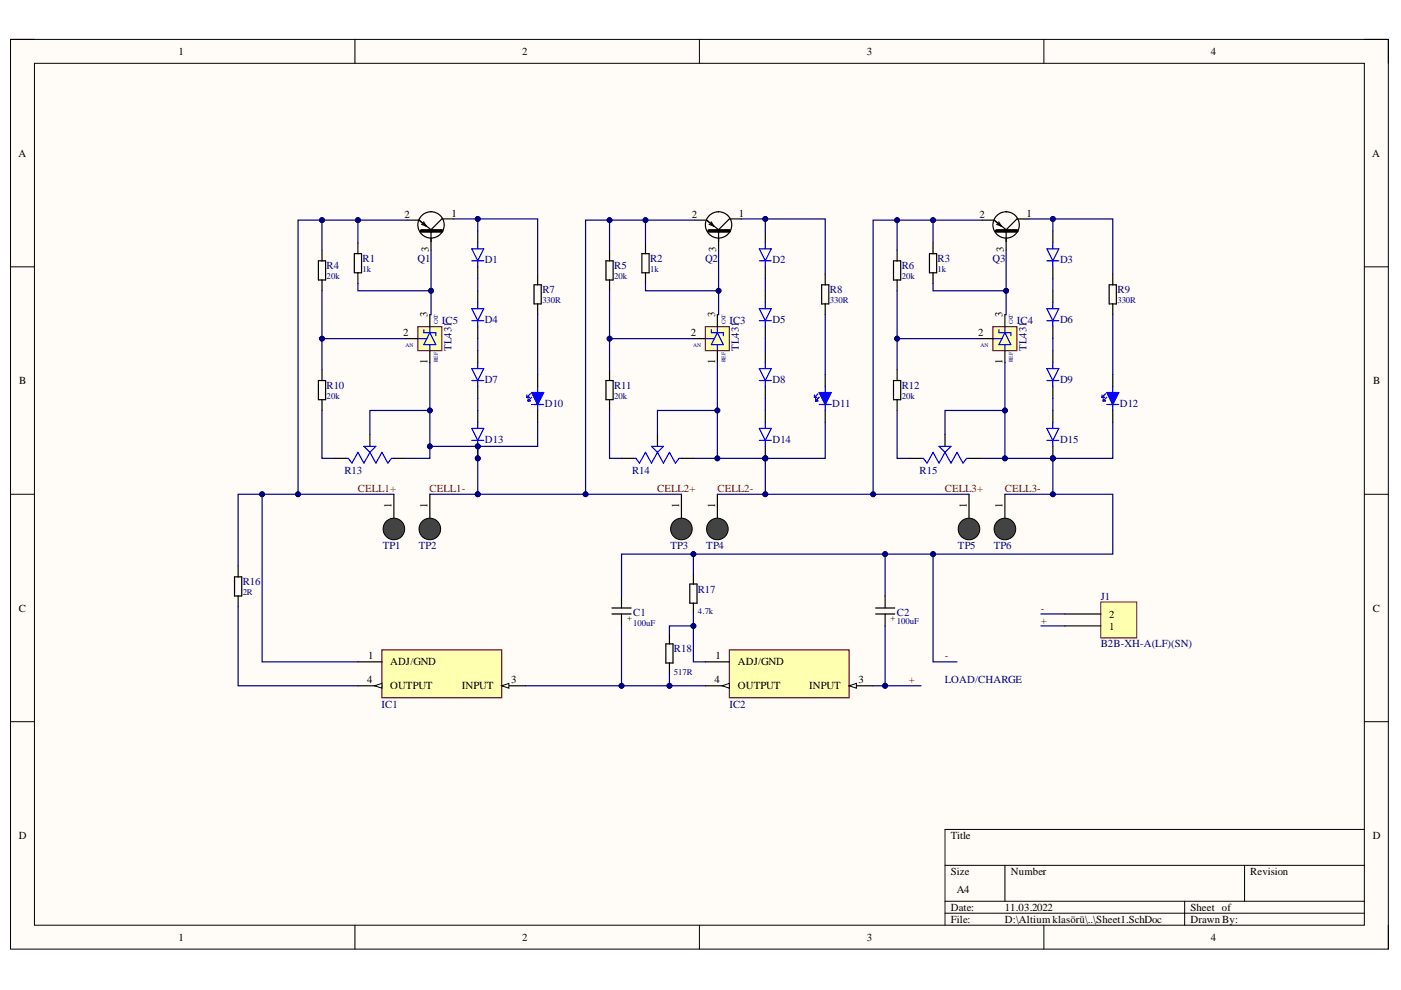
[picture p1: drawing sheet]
<svg xmlns="http://www.w3.org/2000/svg" width="297mm" height="210mm" viewBox="0 0 297 210" stroke-linecap="round" stroke-linejoin="round" font-family="sans-serif">
<defs><g id="words">
<g font-size="2.3">
<text x="37.9" y="11.7">1</text>
<text x="110.7" y="11.7">2</text>
<text x="183.8" y="11.7">3</text>
<text x="256.7" y="11.7">4</text>
<text x="3.9" y="33.3">A</text>
<text x="290.9" y="33.3">A</text>
<text x="85.7" y="46.2">2</text>
<text x="95.7" y="46">1</text>
<text x="146.7" y="46.2">2</text>
<text x="156.7" y="46">1</text>
<text x="207.7" y="46.2">2</text>
<text x="217.6" y="46">1</text>
<text x="90.9" y="53.5" transform="rotate(-90 90.9 53.5)">3</text>
<text x="151.9" y="53.5" transform="rotate(-90 151.9 53.5)">3</text>
<text x="212.8" y="53.5" transform="rotate(-90 212.8 53.5)">3</text>
<text x="85.5" y="71.3">2</text>
<text x="90.6" y="67.2" transform="rotate(-90 90.6 67.2)">3</text>
<text x="146.4" y="71.3">2</text>
<text x="151.6" y="67.2" transform="rotate(-90 151.6 67.2)">3</text>
<text x="207.4" y="71.3">2</text>
<text x="212.6" y="67.2" transform="rotate(-90 212.6 67.2)">3</text>
<text x="90.6" y="77.2" transform="rotate(-90 90.6 77.2)">1</text>
<text x="151.6" y="77.2" transform="rotate(-90 151.6 77.2)">1</text>
<text x="212.6" y="77.2" transform="rotate(-90 212.6 77.2)">1</text>
<text x="4.1" y="81.4">B</text>
<text x="291.1" y="81.4">B</text>
<text x="83" y="107.8" transform="rotate(-90 83 107.8)">1</text>
<text x="90.6" y="107.8" transform="rotate(-90 90.6 107.8)">1</text>
<text x="144" y="107.8" transform="rotate(-90 144 107.8)">1</text>
<text x="151.6" y="107.8" transform="rotate(-90 151.6 107.8)">1</text>
<text x="205" y="107.8" transform="rotate(-90 205 107.8)">1</text>
<text x="212.6" y="107.8" transform="rotate(-90 212.6 107.8)">1</text>
<text x="4" y="129.7">C</text>
<text x="235.1" y="130.9">2</text>
<text x="291" y="129.7">C</text>
<text x="235.1" y="133.5">1</text>
<text x="78" y="139.8">1</text>
<text x="82.7" y="141.1">ADJ/GND</text>
<text x="151.7" y="139.8">1</text>
<text x="156.4" y="141.1">ADJ/GND</text>
<text x="77.9" y="144.9">4</text>
<text x="82.7" y="146.2">OUTPUT</text>
<text x="97.9" y="146.2">INPUT</text>
<text x="108.4" y="144.9">3</text>
<text x="151.5" y="144.9">4</text>
<text x="156.4" y="146.2">OUTPUT</text>
<text x="171.6" y="146.2">INPUT</text>
<text x="182" y="144.9">3</text>
<text x="4" y="177.9">D</text>
<text x="201.6" y="177.9">Title</text>
<text x="291" y="177.9">D</text>
<text x="201.6" y="185.5">Size</text>
<text x="214.3" y="185.5">Number</text>
<text x="265.1" y="185.5">Revision</text>
<text x="202.8" y="189.3">A4</text>
<text x="201.6" y="193.1">Date:</text>
<text x="201.6" y="195.7">File:</text>
<text x="213.1" y="193.1">11.03.2022</text>
<text x="213.1" y="195.7">D:\Altium klasörü\..\Sheet1.SchDoc</text>
<text x="252.4" y="193.1">Sheet of</text>
<text x="252.4" y="195.7">Drawn By:</text>
<text x="37.9" y="199.5">1</text>
<text x="110.7" y="199.5">2</text>
<text x="183.8" y="199.5">3</text>
<text x="256.7" y="199.5">4</text>
</g>
<g font-size="2.3" fill="#000080">
<text x="69.2" y="57.1">R4</text>
<text x="76.9" y="55.6">R1</text>
<text x="88.5" y="55.6">Q1</text>
<text x="102.8" y="55.8">D1</text>
<text x="130.2" y="57.1">R5</text>
<text x="137.8" y="55.6">R2</text>
<text x="149.5" y="55.6">Q2</text>
<text x="163.8" y="55.8">D2</text>
<text x="191.2" y="57.1">R6</text>
<text x="198.8" y="55.6">R3</text>
<text x="210.5" y="55.6">Q3</text>
<text x="224.7" y="55.8">D3</text>
<text x="115" y="62.2">R7</text>
<text x="176" y="62.2">R8</text>
<text x="236.9" y="62.2">R9</text>
<text x="93.7" y="68.8">IC5</text>
<text x="102.8" y="68.5">D4</text>
<text x="154.6" y="68.6">IC3</text>
<text x="163.8" y="68.5">D5</text>
<text x="215.6" y="68.6">IC4</text>
<text x="224.7" y="68.5">D6</text>
<text x="95.7" y="74.3" transform="rotate(-90 95.7 74.3)">TL431</text>
<text x="156.7" y="74.3" transform="rotate(-90 156.7 74.3)">TL431</text>
<text x="217.6" y="74.3" transform="rotate(-90 217.6 74.3)">TL431</text>
<text x="69.2" y="82.5">R10</text>
<text x="102.8" y="81.2">D7</text>
<text x="130.2" y="82.5">R11</text>
<text x="163.8" y="81.2">D8</text>
<text x="191.2" y="82.5">R12</text>
<text x="224.7" y="81.2">D9</text>
<text x="115.5" y="86.3">D10</text>
<text x="176.5" y="86.3">D11</text>
<text x="237.4" y="86.3">D12</text>
<text x="102.8" y="93.9">D13</text>
<text x="163.8" y="93.9">D14</text>
<text x="224.7" y="93.9">D15</text>
<text x="73.1" y="100.5">R13</text>
<text x="134" y="100.5">R14</text>
<text x="195" y="100.5">R15</text>
<text x="81.2" y="116.5">TP1</text>
<text x="88.8" y="116.5">TP2</text>
<text x="142.1" y="116.5">TP3</text>
<text x="149.7" y="116.5">TP4</text>
<text x="203.1" y="116.5">TP5</text>
<text x="210.7" y="116.5">TP6</text>
<text x="51.5" y="124.1">R16</text>
<text x="148" y="125.6">R17</text>
<text x="134.3" y="130.7">C1</text>
<text x="190.2" y="130.7">C2</text>
<text x="233.4" y="127.1">J1</text>
<text x="233.4" y="137.3">B2B-XH-A(LF)(SN)</text>
<text x="142.9" y="138.3">R18</text>
<text x="200.3" y="144.9">LOAD/CHARGE</text>
<text x="80.9" y="150">IC1</text>
<text x="154.6" y="150">IC2</text>
</g>
<g font-size="2.3" fill="#800000">
<text x="75.8" y="104.3">CELL1+</text>
<text x="91.1" y="104.3">CELL1-</text>
<text x="139.3" y="104.3">CELL2+</text>
<text x="152.1" y="104.3">CELL2-</text>
<text x="200.3" y="104.3">CELL3+</text>
<text x="213.1" y="104.3">CELL3-</text>
<text x="220.7" y="129.7">-</text>
<text x="220.7" y="132.2">+</text>
<text x="200.3" y="139.8">-</text>
<text x="192.7" y="144.9">+</text>
</g>
<g font-size="1.9" fill="#000080">
<text x="69.2" y="59.2">20k</text>
<text x="76.9" y="57.7">1k</text>
<text x="130.2" y="59.2">20k</text>
<text x="137.8" y="57.7">1k</text>
<text x="191.2" y="59.2">20k</text>
<text x="198.8" y="57.7">1k</text>
<text x="115" y="64.3">330R</text>
<text x="176" y="64.3">330R</text>
<text x="236.9" y="64.3">330R</text>
<text x="69.2" y="84.7">20k</text>
<text x="130.2" y="84.7">20k</text>
<text x="191.2" y="84.7">20k</text>
<text x="51.5" y="126.2">2R</text>
<text x="148" y="130.3">4.7k</text>
<text x="134.3" y="132.8">100uF</text>
<text x="190.2" y="132.3">100uF</text>
<text x="142.9" y="143">517R</text>
</g>
<g font-size="1.9">
<text x="133.9" y="131.7" transform="rotate(-90 133.9 131.7)">+</text>
<text x="189.8" y="131.7" transform="rotate(-90 189.8 131.7)">+</text>
</g>
<g font-size="1.2" fill="#000080">
<text x="92.8" y="68.8" transform="rotate(-90 92.8 68.8)">CAT</text>
<text x="153.8" y="68.8" transform="rotate(-90 153.8 68.8)">CAT</text>
<text x="214.8" y="68.8" transform="rotate(-90 214.8 68.8)">CAT</text>
<text x="86" y="73.6">AN</text>
<text x="92.8" y="76.8" transform="rotate(-90 92.8 76.8)">REF</text>
<text x="147" y="73.6">AN</text>
<text x="153.8" y="76.8" transform="rotate(-90 153.8 76.8)">REF</text>
<text x="207.9" y="73.6">AN</text>
<text x="214.8" y="76.8" transform="rotate(-90 214.8 76.8)">REF</text>
</g>
</g></defs>
<path d="M2.2 8.4h292.2v192.8h-292.2z" fill-rule="evenodd" fill="#fffcf8"/>
<path d="M2.2 8.4h292.2v192.8h-292.2z" fill="none" stroke="#000" stroke-width=".21"/>
<path d="M7.3 13.4h282v182.8h-282z" fill-rule="evenodd" fill="#fffcf8"/>
<g fill="none" stroke="#000" stroke-width=".21">
<path d="M2.2 8.3h5.1M7.3 13.4h282v182.8h-282zM75.3 8.3v5.1M148.3 8.3v5.1M221.3 8.4v5M289.3 8.4h5.1v5M2.2 56.6h5.1M289.3 56.6h5.1M2.2 104.8h5.1M289.3 104.8h5.1M2.2 153h5.1M289.3 153h5.1"/>
<path d="M289.3 175.9h-88.9v20.3M75.3 196.2v5M148.3 196.2v5M200.4 183.5h88.9M200.4 191.1h88.9M200.4 193.6h88.9M213.1 183.5v7.6M221.3 196.2v5M251.2 191.1v5.1M263.9 183.5v7.6M294.4 196.2v5"/>
</g>
<path d="M67.5 55.3h1.5v4.1h-1.5zM68.3 53v2.3M68.3 59.4v2.2M68.3 78.4v2.3M67.5 80.7h1.5v4h-1.5zM68.3 84.7v2.3" fill="none" stroke="#000" stroke-width=".25"/>
<path d="M88.6 69.3h5.1v5h-5.1z" fill-rule="evenodd" fill="#ffffb0"/>
<path d="M88.6 69.3h5.1v5h-5.1z" fill="none" stroke="#800000" stroke-width=".25"/>
<g fill="none" stroke="#00f" stroke-width=".25">
<path d="M100 52.8h2.6l-1.3 2.5zM100 55.3h2.6M101.3 51.5v1.3M101.3 55.3v1.3M88.6 71.8h1.9M89.9 69.9v.6h2.5v.7M91.1 70.5l1.3 2.6h-2.5l.6-1.3M91.1 70.5l-.6 1.3M91.1 69.3v1.2M91.1 73.1v1.2M100 65.5h2.6l-1.3 2.5zM100 68h2.6"/>
<path d="M100 78.1h2.6l-1.3 2.6zM101.3 64.2v1.3M101.3 68v1.3M101.3 76.9v1.2M100 80.7h2.6M101.3 80.7v1.3"/>
</g>
<g fill="none" stroke="#000" stroke-width=".25">
<path d="M75.1 53.8h1.6v4h-1.6zM75.9 51.5v2.3M75.9 57.8v2.3M86.3 46.7h2.5M88.8 46.7l1.6 1.2M89.4 47.6l1 .3M89.8 47l.6 .9M91.4 49v4M96.2 46.4h-2.5l-2.3 2.3-2.6-2M101.3 49v2.5M101.3 56.6v2.5M86 71.8h2.6"/>
<path d="M91.1 66.7v2.6M91.1 74.3v2.6M101.3 61.6v2.6M101.3 69.3v2.5M101.3 74.3v2.6M101.3 82v2.5"/>
<circle cx="91.4" cy="47.7" r="2.79"/>
</g>
<path d="M89.4 49h4.3" fill="none" stroke="#000" stroke-width=".76"/>
<circle cx="101.3" cy="97.2" r=".51" fill="#000080"/>
<circle cx="101.3" cy="97.2" r=".51" fill="none" stroke="#000080" stroke-width=".21"/>
<path d="M100 90.8h2.6l-1.3 2.6zM100 93.4h2.6M101.3 89.6v1.2M101.3 93.4v1.2" fill="none" stroke="#00f" stroke-width=".25"/>
<path d="M101.3 87v2.6M101.3 94.6v2.6" fill="none" stroke="#000" stroke-width=".25"/>
<circle cx="101.3" cy="97.2" r=".51" fill="#000080"/>
<circle cx="101.3" cy="97.2" r=".51" fill="none" stroke="#000080" stroke-width=".21"/>
<path d="M114 58.1v2.3M113.2 60.4h1.6v4h-1.6zM114 64.4v2.3M114 79.4v2.6M114 87v2.6" fill="none" stroke="#000" stroke-width=".25"/>
<path d="M112.7 83.2h2.6l-1.3 2.6zM112.7 85.8h2.6M114 82v1.2M114 85.8v1.2" fill="none" stroke="#00f" stroke-width=".25"/>
<path d="M112.7 83.2h2.6l-1.3 2.6z" fill="#00f"/>
<path d="M112.7 83.2h2.6l-1.3 2.6z" fill="none" stroke="#00f" stroke-width=".21"/>
<path d="M77.2 94.6h2.5l-1.3 1.3zM78.4 95.9l-1.2 2.3-1.3-2.3-1.3 2.3-.7-1h-.5M78.4 95.9l1.3 2.3 1.3-2.3 1.2 2.3 .8-1h.5M111.7 84.2h.5M111.7 83.7v.5M112 85h.5M112 84.5v.5M112.5 83.5l-.8 .7M112.7 84.2l-.7 .8" fill="none" stroke="#00f" stroke-width=".25"/>
<path d="M128.5 55.3h1.5v4.1h-1.5zM129.2 53v2.3M129.2 59.4v2.2M129.2 78.4v2.3M70.8 97.2h2.6M78.4 92.1v2.5M83.5 97.2h2.5M128.5 80.7h1.5v4h-1.5zM129.2 84.7v2.3" fill="none" stroke="#000" stroke-width=".25"/>
<path d="M149.6 69.3h5v5h-5z" fill-rule="evenodd" fill="#ffffb0"/>
<path d="M149.6 69.3h5v5h-5z" fill="none" stroke="#800000" stroke-width=".25"/>
<g fill="none" stroke="#00f" stroke-width=".25">
<path d="M161 52.8h2.5l-1.2 2.5zM161 55.3h2.5M162.3 51.5v1.3M162.3 55.3v1.3M149.6 71.8h1.9M150.8 69.9v.6h2.6v.7M152.1 70.5l1.3 2.6h-2.6l.7-1.3M152.1 70.5l-.6 1.3M152.1 69.3v1.2M152.1 73.1v1.2M161 65.5h2.5l-1.2 2.5zM161 68h2.5"/>
<path d="M161 78.1h2.5l-1.2 2.6zM162.3 64.2v1.3M162.3 68v1.3M162.3 76.9v1.2M161 80.7h2.5M162.3 80.7v1.3"/>
</g>
<g fill="none" stroke="#000" stroke-width=".25">
<path d="M136.1 53.8h1.5v4h-1.5zM136.9 51.5v2.3M136.9 57.8v2.3M147.3 46.7h2.5M149.8 46.7l1.5 1.2M150.3 47.6l1 .3M150.8 47l.5 .9M152.4 49v4M157.2 46.4h-2.6l-2.2 2.3-2.6-2M162.3 49v2.5M162.3 56.6v2.5M147 71.8h2.6"/>
<path d="M152.1 66.7v2.6M152.1 74.3v2.6M162.3 61.6v2.6M162.3 69.3v2.5M162.3 74.3v2.6M162.3 82v2.5"/>
<circle cx="152.3" cy="47.7" r="2.79"/>
</g>
<path d="M150.3 49h4.3" fill="none" stroke="#000" stroke-width=".76"/>
<circle cx="162.3" cy="97.2" r=".51" fill="#000080"/>
<circle cx="162.3" cy="97.2" r=".51" fill="none" stroke="#000080" stroke-width=".21"/>
<path d="M161 90.8h2.5l-1.2 2.6zM161 93.4h2.5M162.3 89.6v1.2M162.3 93.4v1.2" fill="none" stroke="#00f" stroke-width=".25"/>
<path d="M162.3 87v2.6M162.3 94.6v2.6" fill="none" stroke="#000" stroke-width=".25"/>
<circle cx="162.3" cy="97.2" r=".51" fill="#000080"/>
<circle cx="162.3" cy="97.2" r=".51" fill="none" stroke="#000080" stroke-width=".21"/>
<path d="M175 58.1v2.3M174.2 60.4h1.5v4h-1.5zM175 64.4v2.3M175 79.4v2.6M175 87v2.6" fill="none" stroke="#000" stroke-width=".25"/>
<path d="M173.7 83.2h2.5l-1.2 2.6zM173.7 85.8h2.5M175 82v1.2M175 85.8v1.2" fill="none" stroke="#00f" stroke-width=".25"/>
<path d="M173.7 83.2h2.5l-1.2 2.6z" fill="#00f"/>
<path d="M173.7 83.2h2.5l-1.2 2.6z" fill="none" stroke="#00f" stroke-width=".21"/>
<path d="M138.1 94.6h2.6l-1.3 1.3zM139.4 95.9l-1.3 2.3-1.2-2.3-1.3 2.3-.8-1h-.5M139.4 95.9l1.3 2.3 1.2-2.3 1.3 2.3 .8-1h.5M172.7 84.2h.5M172.7 83.7v.5M172.9 85h.5M172.9 84.5v.5M173.4 83.5l-.7 .7M173.7 84.2l-.8 .8" fill="none" stroke="#00f" stroke-width=".25"/>
<path d="M189.4 55.3h1.6v4.1h-1.6zM190.2 53v2.3M190.2 59.4v2.3M190.2 78.4v2.3M131.8 97.2h2.5M139.4 92.1v2.5M144.5 97.2h2.5M189.4 80.7h1.6v4h-1.6zM190.2 84.7v2.3" fill="none" stroke="#000" stroke-width=".25"/>
<path d="M210.5 69.3h5.1v5h-5.1z" fill-rule="evenodd" fill="#ffffb0"/>
<path d="M210.5 69.3h5.1v5h-5.1z" fill="none" stroke="#800000" stroke-width=".25"/>
<g fill="none" stroke="#00f" stroke-width=".25">
<path d="M222 52.8h2.5l-1.3 2.5zM222 55.3h2.5M223.2 51.5v1.3M223.2 55.3v1.3M210.5 71.8h1.9M211.8 69.9v.6h2.5v.7M213.1 70.5l1.2 2.6h-2.5zM213.1 69.3v1.2M213.1 73.1v1.2M222 65.5h2.5l-1.3 2.5zM222 68h2.5M222 78.1h2.5l-1.3 2.6z"/>
<path d="M223.2 64.2v1.3M223.2 68v1.3M223.2 76.9v1.2M222 80.7h2.5M223.2 80.7v1.3"/>
</g>
<g fill="none" stroke="#000" stroke-width=".25">
<path d="M197.1 53.8h1.5v4h-1.5zM197.8 51.5v2.3M197.8 57.8v2.3M208.2 46.7h2.6M210.8 46.7l1.5 1.2M211.3 47.6l1 .3M211.7 47l.6 .9M213.3 49v4M218.1 46.4h-2.5l-2.3 2.3-2.5-2M223.2 49v2.5M223.2 56.6v2.5M208 71.8h2.5"/>
<path d="M213.1 66.7v2.6M213.1 74.3v2.6M223.2 61.7v2.5M223.2 69.3v2.5M223.2 74.3v2.6M223.2 82v2.5"/>
<circle cx="213.3" cy="47.7" r="2.79"/>
</g>
<path d="M211.3 49h4.3" fill="none" stroke="#000" stroke-width=".76"/>
<circle cx="223.2" cy="97.2" r=".51" fill="#000080"/>
<circle cx="223.2" cy="97.2" r=".51" fill="none" stroke="#000080" stroke-width=".21"/>
<path d="M222 90.8h2.5l-1.3 2.6zM222 93.4h2.5M223.2 89.6v1.2M223.2 93.4v1.2" fill="none" stroke="#00f" stroke-width=".25"/>
<path d="M223.2 87v2.6M223.2 94.6v2.6" fill="none" stroke="#000" stroke-width=".25"/>
<circle cx="223.2" cy="97.2" r=".51" fill="#000080"/>
<circle cx="223.2" cy="97.2" r=".51" fill="none" stroke="#000080" stroke-width=".21"/>
<path d="M235.9 58.1v2.3M235.2 60.4h1.5v4h-1.5zM235.9 64.4v2.3M235.9 79.4v2.6M235.9 87v2.6" fill="none" stroke="#000" stroke-width=".25"/>
<path d="M234.7 83.2h2.5l-1.3 2.6zM234.7 85.8h2.5M235.9 82v1.2M235.9 85.8v1.2" fill="none" stroke="#00f" stroke-width=".25"/>
<path d="M234.7 83.2h2.5l-1.3 2.6z" fill="#00f"/>
<path d="M234.7 83.2h2.5l-1.3 2.6z" fill="none" stroke="#00f" stroke-width=".21"/>
<path d="M199.1 94.6h2.5l-1.2 1.3zM200.4 95.9l-1.3 2.3-1.3-2.3-1.2 2.3-.8-1h-.5M200.4 95.9l1.2 2.3 1.3-2.3 1.3 2.3 .7-1h.5M233.6 84.2h.6M233.6 83.7v.5M233.9 85h.5M233.9 84.5v.5M234.4 83.5l-.8 .7M234.7 84.2l-.8 .8" fill="none" stroke="#00f" stroke-width=".25"/>
<path d="M192.7 97.2h2.6M200.4 92.1v2.5M205.4 97.2h2.6M185.6 130.2h4.1M185.6 128.9h4.1M187.7 126.4v2.5M187.7 130.2v2.5" fill="none" stroke="#000" stroke-width=".25"/>
<path d="M154.6 137.8h25.4v10.1h-25.4z" fill-rule="evenodd" fill="#ffffb0"/>
<path d="M154.6 137.8h25.4v10.1h-25.4z" fill="none" stroke="#800000" stroke-width=".25"/>
<path d="M180 145.4h5.1" fill="none" stroke="#000" stroke-width=".25"/>
<path d="M180 145.4l1.6-.5v1z" fill="#f8fcff"/>
<path d="M180 145.4l1.6-.5v1z" fill="none" stroke="#000" stroke-width=".21"/>
<path d="M149.6 145.4h5" fill="none" stroke="#000" stroke-width=".25"/>
<path d="M153.1 145.4l1.5-.5v1z" fill="#f8fcff"/>
<path d="M153.1 145.4l1.5-.5v1z" fill="none" stroke="#000" stroke-width=".21"/>
<path d="M129.7 130.2h4.1M129.7 128.9h4.1M131.8 126.4v2.5M131.8 130.2v2.5M141.2 136.5h1.5v4.1h-1.5zM141.9 134.2v2.3M146.3 123.8h1.5v4.1h-1.5zM147 121.5v2.3M147 127.9v2.3M141.9 140.6v2.3M149.6 140.3h5" fill="none" stroke="#000" stroke-width=".25"/>
<path d="M81 137.8h25.4v10.1h-25.4z" fill-rule="evenodd" fill="#ffffb0"/>
<path d="M81 137.8h25.4v10.1h-25.4z" fill="none" stroke="#800000" stroke-width=".25"/>
<path d="M106.4 145.4h5.1" fill="none" stroke="#000" stroke-width=".25"/>
<path d="M106.4 145.4l1.5-.5v1z" fill="#f8fcff"/>
<path d="M106.4 145.4l1.5-.5v1z" fill="none" stroke="#000" stroke-width=".21"/>
<path d="M75.9 145.4h5.1" fill="none" stroke="#000" stroke-width=".25"/>
<path d="M79.4 145.4l1.6-.5v1z" fill="#f8fcff"/>
<path d="M79.4 145.4l1.6-.5v1z" fill="none" stroke="#000" stroke-width=".21"/>
<path d="M83.5 104.8v5.1M49.7 122.3h1.6v4.1h-1.6zM50.5 120v2.3M50.5 126.4v2.3M75.9 140.3h5.1" fill="none" stroke="#000" stroke-width=".25"/>
<circle cx="83.5" cy="112.2" r="2.28" fill="#434343"/>
<circle cx="83.5" cy="112.2" r="2.28" fill="none" stroke="#000" stroke-width=".21"/>
<path d="M91.1 104.8v5.1" fill="none" stroke="#000" stroke-width=".25"/>
<circle cx="91.1" cy="112.2" r="2.28" fill="#434343"/>
<circle cx="91.1" cy="112.2" r="2.28" fill="none" stroke="#000" stroke-width=".21"/>
<path d="M144.5 104.8v5.1" fill="none" stroke="#000" stroke-width=".25"/>
<circle cx="144.5" cy="112.2" r="2.29" fill="#434343"/>
<circle cx="144.5" cy="112.2" r="2.29" fill="none" stroke="#000" stroke-width=".21"/>
<path d="M152.1 104.8v5.1" fill="none" stroke="#000" stroke-width=".25"/>
<circle cx="152.1" cy="112.2" r="2.29" fill="#434343"/>
<circle cx="152.1" cy="112.2" r="2.29" fill="none" stroke="#000" stroke-width=".21"/>
<path d="M205.4 104.8v5.1" fill="none" stroke="#000" stroke-width=".25"/>
<circle cx="205.4" cy="112.2" r="2.29" fill="#434343"/>
<circle cx="205.4" cy="112.2" r="2.29" fill="none" stroke="#000" stroke-width=".21"/>
<path d="M213.1 104.8v5.1" fill="none" stroke="#000" stroke-width=".25"/>
<circle cx="213.1" cy="112.2" r="2.29" fill="#434343"/>
<circle cx="213.1" cy="112.2" r="2.29" fill="none" stroke="#000" stroke-width=".21"/>
<path d="M233.4 127.6h7.6v7.7h-7.6z" fill-rule="evenodd" fill="#ffffb0"/>
<path d="M233.4 127.6h7.6v7.7h-7.6z" fill="none" stroke="#800000" stroke-width=".21"/>
<path d="M225.8 132.7h7.6M225.8 130.2h7.6" fill="none" stroke="#000" stroke-width=".25"/>
<path d="M91.4 53v8.6h-15.5v-1.5" fill="none" stroke="#000080" stroke-width=".25"/>
<circle cx="91.4" cy="61.6" r=".51" fill="#000080"/>
<circle cx="91.4" cy="61.6" r=".51" fill="none" stroke="#000080" stroke-width=".21"/>
<path d="M91.4 61.6v5.1h-.3" fill="none" stroke="#000080" stroke-width=".25"/>
<circle cx="91.4" cy="61.6" r=".51" fill="#000080"/>
<circle cx="91.4" cy="61.6" r=".51" fill="none" stroke="#000080" stroke-width=".21"/>
<path d="M68.3 87v10.2h2.5M91.1 87h-12.7v5.1" fill="none" stroke="#000080" stroke-width=".25"/>
<circle cx="91.1" cy="87" r=".51" fill="#000080"/>
<circle cx="91.1" cy="87" r=".51" fill="none" stroke="#000080" stroke-width=".21"/>
<path d="M96.2 46.4h5.1v2.6" fill="none" stroke="#000080" stroke-width=".25"/>
<circle cx="101.3" cy="46.4" r=".51" fill="#000080"/>
<circle cx="101.3" cy="46.4" r=".51" fill="none" stroke="#000080" stroke-width=".21"/>
<path d="M101.3 59.1v2.5M101.3 71.8v2.5M101.3 84.5v2.5M114 89.6v5h-12.7" fill="none" stroke="#000080" stroke-width=".25"/>
<circle cx="101.3" cy="94.6" r=".51" fill="#000080"/>
<circle cx="101.3" cy="94.6" r=".51" fill="none" stroke="#000080" stroke-width=".21"/>
<path d="M101.3 46.4h12.7v11.7M114 66.7v12.7" fill="none" stroke="#000080" stroke-width=".25"/>
<circle cx="101.3" cy="46.4" r=".51" fill="#000080"/>
<circle cx="101.3" cy="46.4" r=".51" fill="none" stroke="#000080" stroke-width=".21"/>
<path d="M68.3 71.8h17.7" fill="none" stroke="#000080" stroke-width=".25"/>
<circle cx="68.3" cy="71.8" r=".51" fill="#000080"/>
<circle cx="68.3" cy="71.8" r=".51" fill="none" stroke="#000080" stroke-width=".21"/>
<path d="M68.3 61.6v16.8" fill="none" stroke="#000080" stroke-width=".25"/>
<circle cx="68.3" cy="71.8" r=".51" fill="#000080"/>
<circle cx="68.3" cy="71.8" r=".51" fill="none" stroke="#000080" stroke-width=".21"/>
<path d="M75.9 46.7v4.8" fill="none" stroke="#000080" stroke-width=".25"/>
<circle cx="75.9" cy="46.7" r=".51" fill="#000080"/>
<circle cx="75.9" cy="46.7" r=".51" fill="none" stroke="#000080" stroke-width=".21"/>
<path d="M91.1 76.9v20.3h-5.1" fill="none" stroke="#000080" stroke-width=".25"/>
<circle cx="91.1" cy="87" r=".51" fill="#000080"/>
<circle cx="91.1" cy="87" r=".51" fill="none" stroke="#000080" stroke-width=".21"/>
<circle cx="91.1" cy="94.6" r=".51" fill="#000080"/>
<circle cx="91.1" cy="94.6" r=".51" fill="none" stroke="#000080" stroke-width=".21"/>
<path d="M152.4 53v8.6h-15.5v-1.5" fill="none" stroke="#000080" stroke-width=".25"/>
<circle cx="152.4" cy="61.6" r=".51" fill="#000080"/>
<circle cx="152.4" cy="61.6" r=".51" fill="none" stroke="#000080" stroke-width=".21"/>
<path d="M152.4 61.6v5.1h-.3" fill="none" stroke="#000080" stroke-width=".25"/>
<circle cx="152.4" cy="61.6" r=".51" fill="#000080"/>
<circle cx="152.4" cy="61.6" r=".51" fill="none" stroke="#000080" stroke-width=".21"/>
<path d="M129.2 87v10.2h2.6M152.1 87h-12.7v5.1" fill="none" stroke="#000080" stroke-width=".25"/>
<circle cx="152.1" cy="87" r=".51" fill="#000080"/>
<circle cx="152.1" cy="87" r=".51" fill="none" stroke="#000080" stroke-width=".21"/>
<path d="M157.2 46.4h5.1v2.6" fill="none" stroke="#000080" stroke-width=".25"/>
<circle cx="162.3" cy="46.4" r=".51" fill="#000080"/>
<circle cx="162.3" cy="46.4" r=".51" fill="none" stroke="#000080" stroke-width=".21"/>
<path d="M162.3 59.1v2.5M162.3 71.8v2.5M152.1 97.2h10.2M162.3 84.5v2.5" fill="none" stroke="#000080" stroke-width=".25"/>
<circle cx="152.1" cy="97.2" r=".51" fill="#000080"/>
<circle cx="152.1" cy="97.2" r=".51" fill="none" stroke="#000080" stroke-width=".21"/>
<circle cx="162.3" cy="97.2" r=".51" fill="#000080"/>
<circle cx="162.3" cy="97.2" r=".51" fill="none" stroke="#000080" stroke-width=".21"/>
<path d="M175 89.6v7.6h-12.7" fill="none" stroke="#000080" stroke-width=".25"/>
<circle cx="162.3" cy="97.2" r=".51" fill="#000080"/>
<circle cx="162.3" cy="97.2" r=".51" fill="none" stroke="#000080" stroke-width=".21"/>
<path d="M162.3 46.4h12.7v11.7M175 66.7v12.7" fill="none" stroke="#000080" stroke-width=".25"/>
<circle cx="162.3" cy="46.4" r=".51" fill="#000080"/>
<circle cx="162.3" cy="46.4" r=".51" fill="none" stroke="#000080" stroke-width=".21"/>
<path d="M129.2 71.8h17.8" fill="none" stroke="#000080" stroke-width=".25"/>
<circle cx="129.2" cy="71.8" r=".51" fill="#000080"/>
<circle cx="129.2" cy="71.8" r=".51" fill="none" stroke="#000080" stroke-width=".21"/>
<path d="M129.2 61.6v16.8" fill="none" stroke="#000080" stroke-width=".25"/>
<circle cx="129.2" cy="71.8" r=".51" fill="#000080"/>
<circle cx="129.2" cy="71.8" r=".51" fill="none" stroke="#000080" stroke-width=".21"/>
<path d="M147.3 46.7h-18.1v6.3" fill="none" stroke="#000080" stroke-width=".25"/>
<circle cx="129.2" cy="46.7" r=".51" fill="#000080"/>
<circle cx="129.2" cy="46.7" r=".51" fill="none" stroke="#000080" stroke-width=".21"/>
<circle cx="136.9" cy="46.7" r=".51" fill="#000080"/>
<circle cx="136.9" cy="46.7" r=".51" fill="none" stroke="#000080" stroke-width=".21"/>
<path d="M136.9 46.7v4.8" fill="none" stroke="#000080" stroke-width=".25"/>
<circle cx="136.9" cy="46.7" r=".51" fill="#000080"/>
<circle cx="136.9" cy="46.7" r=".51" fill="none" stroke="#000080" stroke-width=".21"/>
<path d="M152.1 76.9v20.3h-5.1" fill="none" stroke="#000080" stroke-width=".25"/>
<circle cx="152.1" cy="87" r=".51" fill="#000080"/>
<circle cx="152.1" cy="87" r=".51" fill="none" stroke="#000080" stroke-width=".21"/>
<circle cx="152.1" cy="97.2" r=".51" fill="#000080"/>
<circle cx="152.1" cy="97.2" r=".51" fill="none" stroke="#000080" stroke-width=".21"/>
<path d="M213.3 53v8.7h-15.5v-1.6" fill="none" stroke="#000080" stroke-width=".25"/>
<circle cx="213.3" cy="61.7" r=".51" fill="#000080"/>
<circle cx="213.3" cy="61.7" r=".51" fill="none" stroke="#000080" stroke-width=".21"/>
<path d="M213.3 61.7v5h-.2" fill="none" stroke="#000080" stroke-width=".25"/>
<circle cx="213.3" cy="61.7" r=".51" fill="#000080"/>
<circle cx="213.3" cy="61.7" r=".51" fill="none" stroke="#000080" stroke-width=".21"/>
<path d="M190.2 87v10.2h2.5M213.1 87h-12.7v5.1" fill="none" stroke="#000080" stroke-width=".25"/>
<circle cx="213.1" cy="87" r=".51" fill="#000080"/>
<circle cx="213.1" cy="87" r=".51" fill="none" stroke="#000080" stroke-width=".21"/>
<path d="M218.1 46.4h5.1v2.6" fill="none" stroke="#000080" stroke-width=".25"/>
<circle cx="223.2" cy="46.4" r=".51" fill="#000080"/>
<circle cx="223.2" cy="46.4" r=".51" fill="none" stroke="#000080" stroke-width=".21"/>
<path d="M223.2 59.1v2.6M223.2 71.8v2.5M213.1 97.2h10.1M223.2 84.5v2.5" fill="none" stroke="#000080" stroke-width=".25"/>
<circle cx="213.1" cy="97.2" r=".51" fill="#000080"/>
<circle cx="213.1" cy="97.2" r=".51" fill="none" stroke="#000080" stroke-width=".21"/>
<circle cx="223.2" cy="97.2" r=".51" fill="#000080"/>
<circle cx="223.2" cy="97.2" r=".51" fill="none" stroke="#000080" stroke-width=".21"/>
<path d="M235.9 89.6v7.6h-12.7" fill="none" stroke="#000080" stroke-width=".25"/>
<circle cx="223.2" cy="97.2" r=".51" fill="#000080"/>
<circle cx="223.2" cy="97.2" r=".51" fill="none" stroke="#000080" stroke-width=".21"/>
<path d="M223.2 46.4h12.7v11.7M235.9 66.7v12.7" fill="none" stroke="#000080" stroke-width=".25"/>
<circle cx="223.2" cy="46.4" r=".51" fill="#000080"/>
<circle cx="223.2" cy="46.4" r=".51" fill="none" stroke="#000080" stroke-width=".21"/>
<path d="M190.2 71.8h17.8" fill="none" stroke="#000080" stroke-width=".25"/>
<circle cx="190.2" cy="71.8" r=".51" fill="#000080"/>
<circle cx="190.2" cy="71.8" r=".51" fill="none" stroke="#000080" stroke-width=".21"/>
<path d="M190.2 61.7v16.7" fill="none" stroke="#000080" stroke-width=".25"/>
<circle cx="190.2" cy="71.8" r=".51" fill="#000080"/>
<circle cx="190.2" cy="71.8" r=".51" fill="none" stroke="#000080" stroke-width=".21"/>
<path d="M208.2 46.7h-18v6.3" fill="none" stroke="#000080" stroke-width=".25"/>
<circle cx="190.2" cy="46.7" r=".51" fill="#000080"/>
<circle cx="190.2" cy="46.7" r=".51" fill="none" stroke="#000080" stroke-width=".21"/>
<circle cx="197.8" cy="46.7" r=".51" fill="#000080"/>
<circle cx="197.8" cy="46.7" r=".51" fill="none" stroke="#000080" stroke-width=".21"/>
<path d="M197.8 46.7v4.8" fill="none" stroke="#000080" stroke-width=".25"/>
<circle cx="197.8" cy="46.7" r=".51" fill="#000080"/>
<circle cx="197.8" cy="46.7" r=".51" fill="none" stroke="#000080" stroke-width=".21"/>
<path d="M213.1 76.9v20.3h-5.1" fill="none" stroke="#000080" stroke-width=".25"/>
<circle cx="213.1" cy="87" r=".51" fill="#000080"/>
<circle cx="213.1" cy="87" r=".51" fill="none" stroke="#000080" stroke-width=".21"/>
<circle cx="213.1" cy="97.2" r=".51" fill="#000080"/>
<circle cx="213.1" cy="97.2" r=".51" fill="none" stroke="#000080" stroke-width=".21"/>
<path d="M185.1 104.8h20.3" fill="none" stroke="#000080" stroke-width=".25"/>
<circle cx="185.1" cy="104.8" r=".51" fill="#000080"/>
<circle cx="185.1" cy="104.8" r=".51" fill="none" stroke="#000080" stroke-width=".21"/>
<path d="M147 117.5v4" fill="none" stroke="#000080" stroke-width=".25"/>
<circle cx="147" cy="117.5" r=".51" fill="#000080"/>
<circle cx="147" cy="117.5" r=".51" fill="none" stroke="#000080" stroke-width=".21"/>
<path d="M63.2 104.8h20.3" fill="none" stroke="#000080" stroke-width=".25"/>
<circle cx="63.2" cy="104.8" r=".51" fill="#000080"/>
<circle cx="63.2" cy="104.8" r=".51" fill="none" stroke="#000080" stroke-width=".21"/>
<path d="M55.6 104.8h-5.1v15.2" fill="none" stroke="#000080" stroke-width=".25"/>
<circle cx="55.6" cy="104.8" r=".51" fill="#000080"/>
<circle cx="55.6" cy="104.8" r=".51" fill="none" stroke="#000080" stroke-width=".21"/>
<path d="M68.3 46.7h-5.1v58.1h-7.6v35.5h20.3M50.5 128.7v16.7h25.4" fill="none" stroke="#000080" stroke-width=".25"/>
<circle cx="55.6" cy="104.8" r=".51" fill="#000080"/>
<circle cx="55.6" cy="104.8" r=".51" fill="none" stroke="#000080" stroke-width=".21"/>
<circle cx="63.2" cy="104.8" r=".51" fill="#000080"/>
<circle cx="63.2" cy="104.8" r=".51" fill="none" stroke="#000080" stroke-width=".21"/>
<circle cx="68.3" cy="46.7" r=".51" fill="#000080"/>
<circle cx="68.3" cy="46.7" r=".51" fill="none" stroke="#000080" stroke-width=".21"/>
<path d="M86.3 46.7h-18v6.3" fill="none" stroke="#000080" stroke-width=".25"/>
<circle cx="68.3" cy="46.7" r=".51" fill="#000080"/>
<circle cx="68.3" cy="46.7" r=".51" fill="none" stroke="#000080" stroke-width=".21"/>
<circle cx="75.9" cy="46.7" r=".51" fill="#000080"/>
<circle cx="75.9" cy="46.7" r=".51" fill="none" stroke="#000080" stroke-width=".21"/>
<path d="M141.9 145.4h7.7" fill="none" stroke="#000080" stroke-width=".25"/>
<circle cx="141.9" cy="145.4" r=".51" fill="#000080"/>
<circle cx="141.9" cy="145.4" r=".51" fill="none" stroke="#000080" stroke-width=".21"/>
<path d="M111.5 145.4h20.3" fill="none" stroke="#000080" stroke-width=".25"/>
<circle cx="131.8" cy="145.4" r=".51" fill="#000080"/>
<circle cx="131.8" cy="145.4" r=".51" fill="none" stroke="#000080" stroke-width=".21"/>
<path d="M131.8 132.7v12.7h10.1v-2.5" fill="none" stroke="#000080" stroke-width=".25"/>
<circle cx="141.9" cy="145.4" r=".51" fill="#000080"/>
<circle cx="141.9" cy="145.4" r=".51" fill="none" stroke="#000080" stroke-width=".21"/>
<circle cx="131.8" cy="145.4" r=".51" fill="#000080"/>
<circle cx="131.8" cy="145.4" r=".51" fill="none" stroke="#000080" stroke-width=".21"/>
<path d="M147 130.2v2.5h-5.1v1.5" fill="none" stroke="#000080" stroke-width=".25"/>
<circle cx="147" cy="132.7" r=".51" fill="#000080"/>
<circle cx="147" cy="132.7" r=".51" fill="none" stroke="#000080" stroke-width=".21"/>
<path d="M147 132.7v7.6h2.6" fill="none" stroke="#000080" stroke-width=".25"/>
<circle cx="147" cy="132.7" r=".51" fill="#000080"/>
<circle cx="147" cy="132.7" r=".51" fill="none" stroke="#000080" stroke-width=".21"/>
<path d="M187.7 132.7v12.7h-2.6" fill="none" stroke="#000080" stroke-width=".25"/>
<circle cx="187.7" cy="145.4" r=".51" fill="#000080"/>
<circle cx="187.7" cy="145.4" r=".51" fill="none" stroke="#000080" stroke-width=".21"/>
<path d="M187.7 117.5v8.9" fill="none" stroke="#000080" stroke-width=".25"/>
<circle cx="187.7" cy="117.5" r=".51" fill="#000080"/>
<circle cx="187.7" cy="117.5" r=".51" fill="none" stroke="#000080" stroke-width=".21"/>
<path d="M197.8 117.5v22.8h5.1" fill="none" stroke="#000080" stroke-width=".25"/>
<circle cx="197.8" cy="117.5" r=".51" fill="#000080"/>
<circle cx="197.8" cy="117.5" r=".51" fill="none" stroke="#000080" stroke-width=".21"/>
<path d="M187.7 145.4h7.6" fill="none" stroke="#000080" stroke-width=".25"/>
<circle cx="187.7" cy="145.4" r=".51" fill="#000080"/>
<circle cx="187.7" cy="145.4" r=".51" fill="none" stroke="#000080" stroke-width=".21"/>
<path d="M101.3 94.6v10.2" fill="none" stroke="#000080" stroke-width=".25"/>
<circle cx="101.3" cy="94.6" r=".51" fill="#000080"/>
<circle cx="101.3" cy="94.6" r=".51" fill="none" stroke="#000080" stroke-width=".21"/>
<circle cx="101.3" cy="97.2" r=".51" fill="#000080"/>
<circle cx="101.3" cy="97.2" r=".51" fill="none" stroke="#000080" stroke-width=".21"/>
<circle cx="101.3" cy="104.8" r=".51" fill="#000080"/>
<circle cx="101.3" cy="104.8" r=".51" fill="none" stroke="#000080" stroke-width=".21"/>
<path d="M91.1 94.6h10.2" fill="none" stroke="#000080" stroke-width=".25"/>
<circle cx="91.1" cy="94.6" r=".51" fill="#000080"/>
<circle cx="91.1" cy="94.6" r=".51" fill="none" stroke="#000080" stroke-width=".21"/>
<circle cx="101.3" cy="94.6" r=".51" fill="#000080"/>
<circle cx="101.3" cy="94.6" r=".51" fill="none" stroke="#000080" stroke-width=".21"/>
<path d="M101.3 104.8h22.9" fill="none" stroke="#000080" stroke-width=".25"/>
<circle cx="124.2" cy="104.8" r=".51" fill="#000080"/>
<circle cx="124.2" cy="104.8" r=".51" fill="none" stroke="#000080" stroke-width=".21"/>
<circle cx="101.3" cy="104.8" r=".51" fill="#000080"/>
<circle cx="101.3" cy="104.8" r=".51" fill="none" stroke="#000080" stroke-width=".21"/>
<path d="M129.2 46.7h-5v58.1h20.3" fill="none" stroke="#000080" stroke-width=".25"/>
<circle cx="129.2" cy="46.7" r=".51" fill="#000080"/>
<circle cx="129.2" cy="46.7" r=".51" fill="none" stroke="#000080" stroke-width=".21"/>
<circle cx="124.2" cy="104.8" r=".51" fill="#000080"/>
<circle cx="124.2" cy="104.8" r=".51" fill="none" stroke="#000080" stroke-width=".21"/>
<path d="M91.1 104.8h10.2" fill="none" stroke="#000080" stroke-width=".25"/>
<circle cx="101.3" cy="104.8" r=".51" fill="#000080"/>
<circle cx="101.3" cy="104.8" r=".51" fill="none" stroke="#000080" stroke-width=".21"/>
<path d="M190.2 46.7h-5.1v58.1h-33" fill="none" stroke="#000080" stroke-width=".25"/>
<circle cx="162.3" cy="104.8" r=".51" fill="#000080"/>
<circle cx="162.3" cy="104.8" r=".51" fill="none" stroke="#000080" stroke-width=".21"/>
<circle cx="185.1" cy="104.8" r=".51" fill="#000080"/>
<circle cx="185.1" cy="104.8" r=".51" fill="none" stroke="#000080" stroke-width=".21"/>
<circle cx="190.2" cy="46.7" r=".51" fill="#000080"/>
<circle cx="190.2" cy="46.7" r=".51" fill="none" stroke="#000080" stroke-width=".21"/>
<path d="M162.3 97.2v7.6" fill="none" stroke="#000080" stroke-width=".25"/>
<circle cx="162.3" cy="97.2" r=".51" fill="#000080"/>
<circle cx="162.3" cy="97.2" r=".51" fill="none" stroke="#000080" stroke-width=".21"/>
<circle cx="162.3" cy="104.8" r=".51" fill="#000080"/>
<circle cx="162.3" cy="104.8" r=".51" fill="none" stroke="#000080" stroke-width=".21"/>
<path d="M213.1 104.8h22.8v12.7h-104.1v8.9" fill="none" stroke="#000080" stroke-width=".25"/>
<circle cx="223.2" cy="104.8" r=".51" fill="#000080"/>
<circle cx="223.2" cy="104.8" r=".51" fill="none" stroke="#000080" stroke-width=".21"/>
<circle cx="197.8" cy="117.5" r=".51" fill="#000080"/>
<circle cx="197.8" cy="117.5" r=".51" fill="none" stroke="#000080" stroke-width=".21"/>
<circle cx="187.7" cy="117.5" r=".51" fill="#000080"/>
<circle cx="187.7" cy="117.5" r=".51" fill="none" stroke="#000080" stroke-width=".21"/>
<circle cx="147" cy="117.5" r=".51" fill="#000080"/>
<circle cx="147" cy="117.5" r=".51" fill="none" stroke="#000080" stroke-width=".21"/>
<path d="M223.2 97.2v7.6" fill="none" stroke="#000080" stroke-width=".25"/>
<circle cx="223.2" cy="97.2" r=".51" fill="#000080"/>
<circle cx="223.2" cy="97.2" r=".51" fill="none" stroke="#000080" stroke-width=".21"/>
<circle cx="223.2" cy="104.8" r=".51" fill="#000080"/>
<circle cx="223.2" cy="104.8" r=".51" fill="none" stroke="#000080" stroke-width=".21"/>
<path d="M220.7 130.2h5.1M220.7 132.7h5.1" fill="none" stroke="#000080" stroke-width=".25"/>
<use href="#words"/>
</svg>
